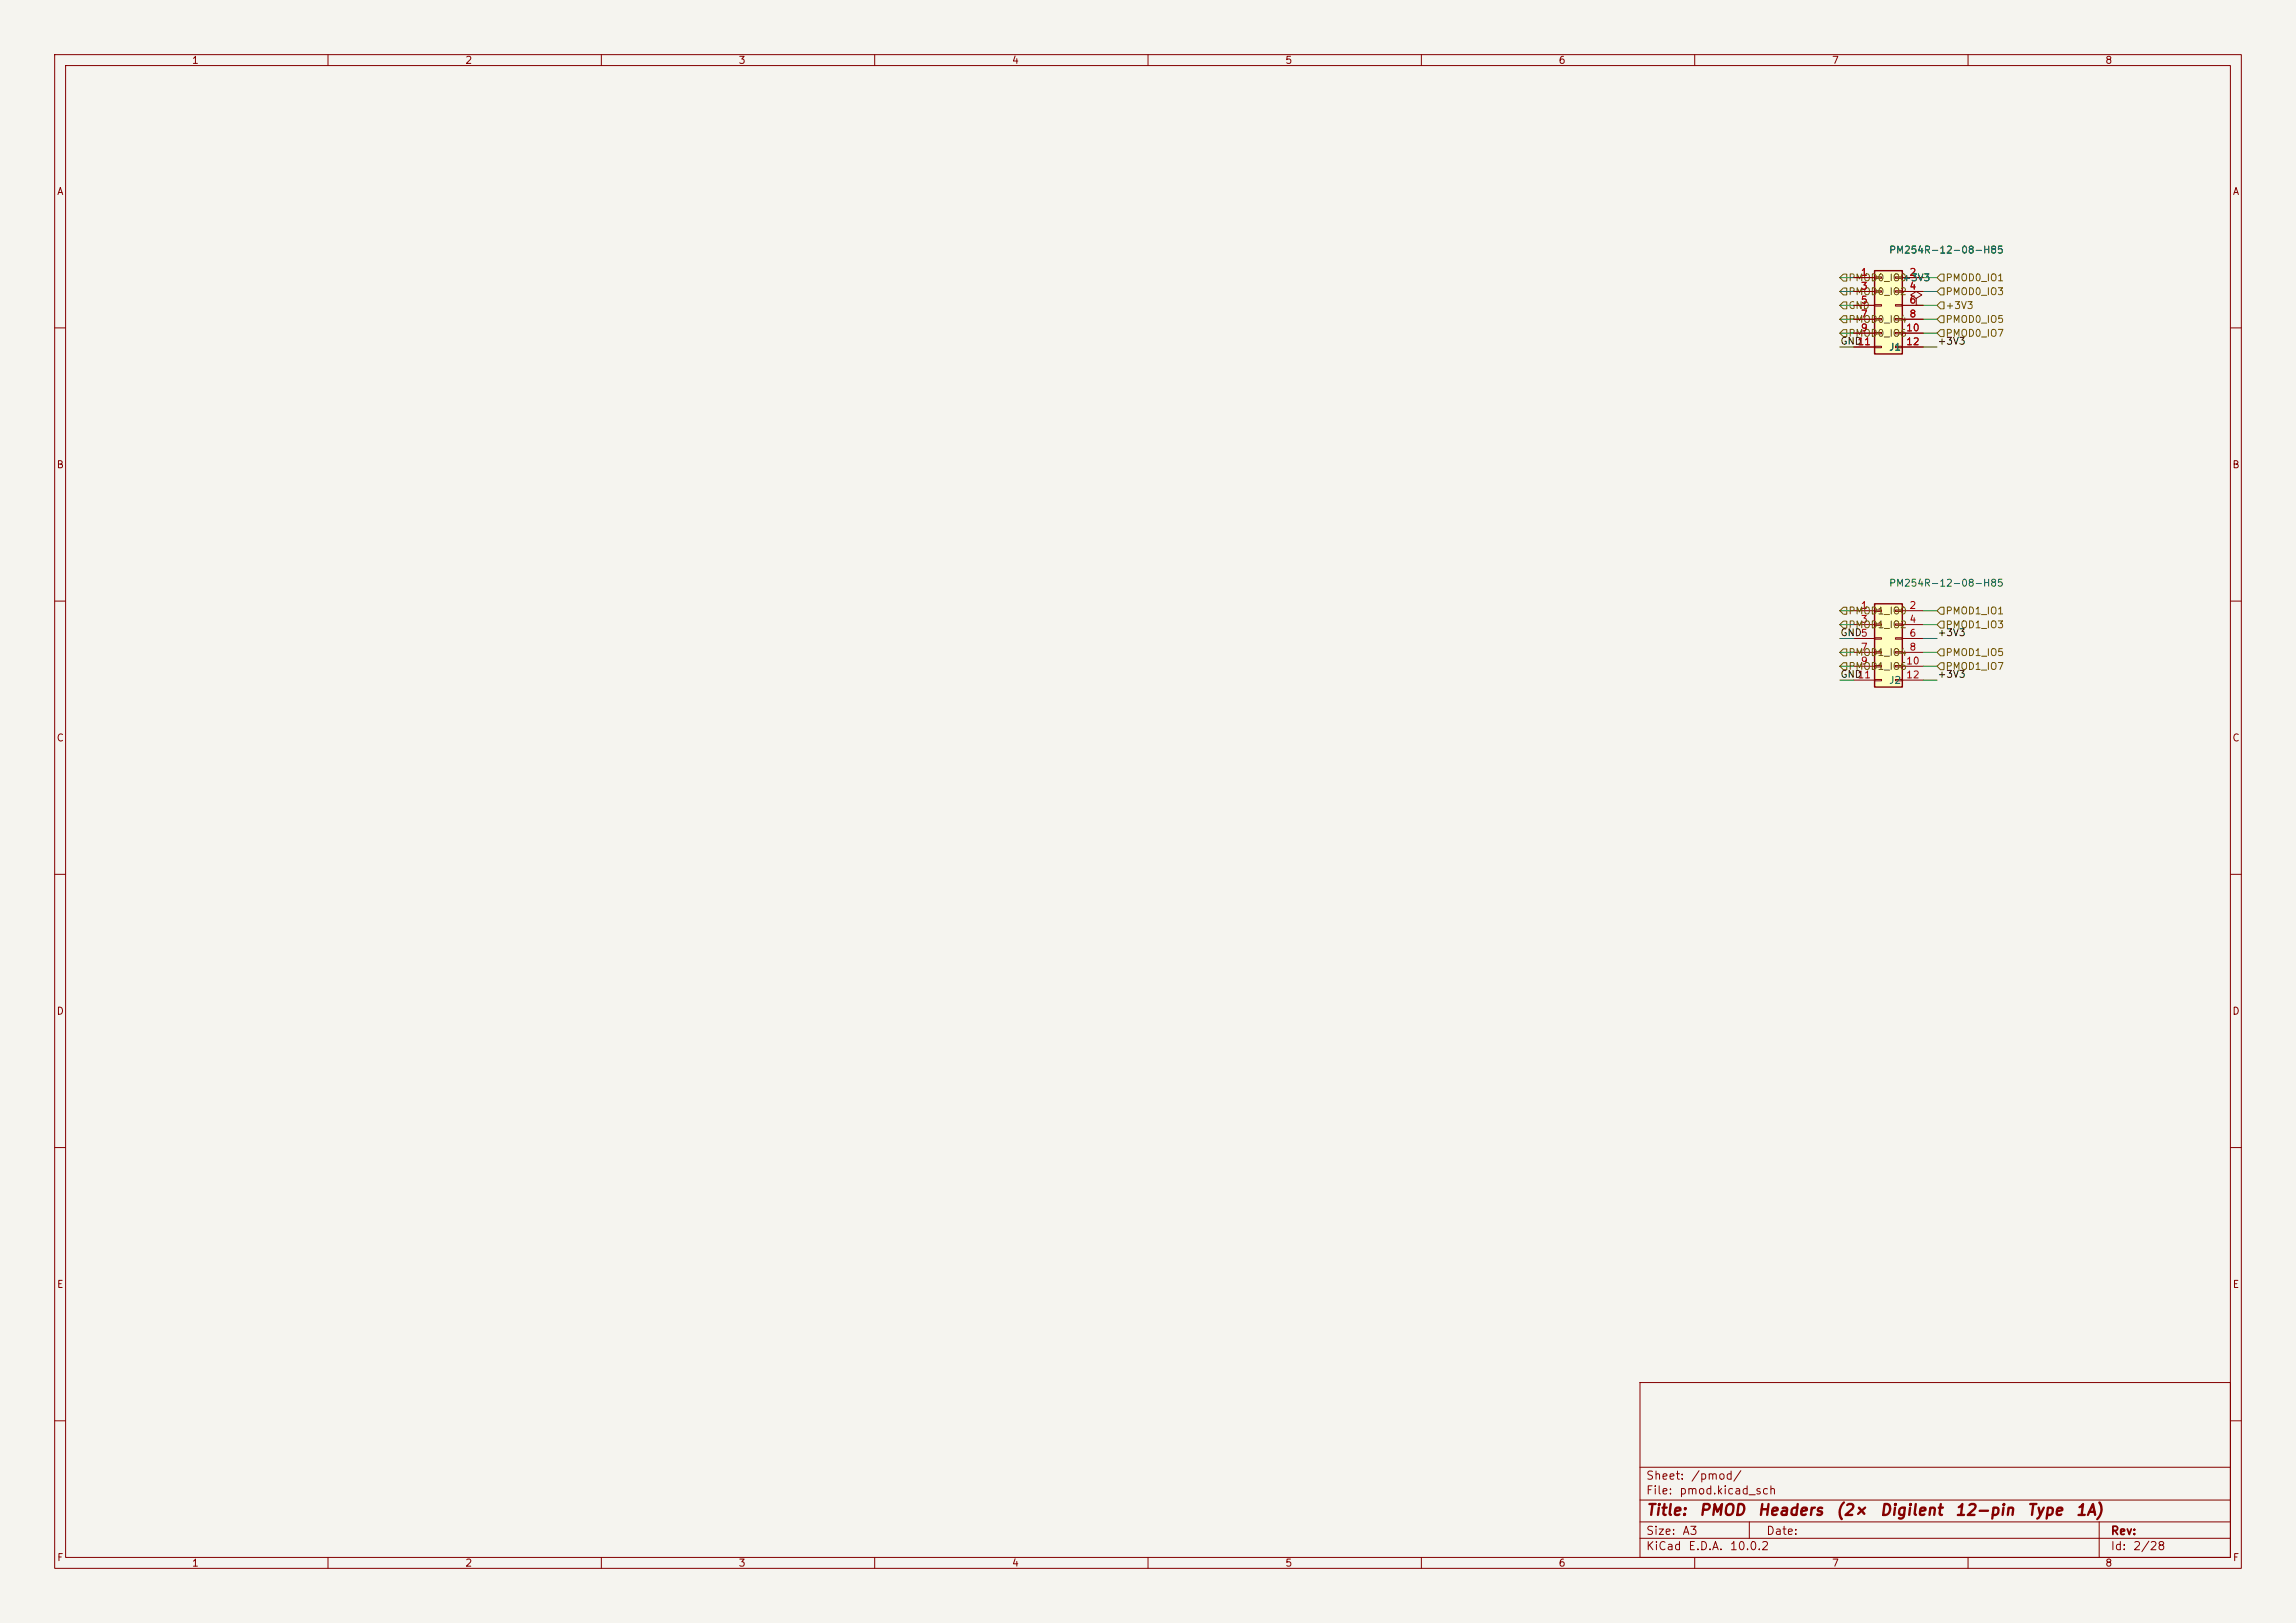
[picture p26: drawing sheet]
<svg xmlns="http://www.w3.org/2000/svg" width="420mm" height="297mm" viewBox="0 0 420 297" stroke-linecap="round" stroke-linejoin="round" font-family="sans-serif">
<defs><g id="words">
<g font-size="2" fill="#840000">
<text x="301" y="277.8">Title:</text>
<text x="310.7" y="277.8">PMOD</text>
<text x="321.4" y="277.8">Headers</text>
<text x="335.7" y="277.8">(2×</text>
<text x="343.7" y="277.8">Digilent</text>
<text x="357.5" y="277.8">12-pin</text>
<text x="370.7" y="277.8">Type</text>
<text x="379.6" y="277.8">1A)</text>
</g>
<g font-size="1.5" fill="#840000">
<text x="301" y="273.8">File:</text>
<text x="301" y="271.1">Sheet:</text>
<text x="307.1" y="273.8">pmod.kicad_sch</text>
<text x="309.2" y="271.1">/pmod/</text>
<text x="301" y="281.2">Size:</text>
<text x="307.6" y="281.2">A3</text>
<text x="323" y="281.2">Date:</text>
<text x="386" y="281.2">Rev:</text>
<text x="301" y="284">KiCad</text>
<text x="308.7" y="284">E.D.A.</text>
<text x="316.3" y="284">10.0.2</text>
<text x="386" y="284">Id:</text>
<text x="390.1" y="284">2/28</text>
</g>
<g font-size="1.3" fill="#840000">
<text x="35" y="12">1</text>
<text x="85" y="12">2</text>
<text x="135" y="12">3</text>
<text x="185" y="12">4</text>
<text x="235" y="12">5</text>
<text x="285" y="12">6</text>
<text x="335" y="12">7</text>
<text x="385" y="12">8</text>
<text x="10.3" y="36">A</text>
<text x="408.3" y="36">A</text>
<text x="10.3" y="86">B</text>
<text x="408.2" y="86">B</text>
<text x="10.3" y="136">C</text>
<text x="408.2" y="136">C</text>
<text x="10.3" y="186">D</text>
<text x="408.2" y="186">D</text>
<text x="10.3" y="236">E</text>
<text x="408.3" y="236">E</text>
<text x="10.3" y="286">F</text>
<text x="35" y="287">1</text>
<text x="85" y="287">2</text>
<text x="135" y="287">3</text>
<text x="185" y="287">4</text>
<text x="235" y="287">5</text>
<text x="285" y="287">6</text>
<text x="335" y="287">7</text>
<text x="385" y="287">8</text>
<text x="408.3" y="286">F</text>
</g>
<g font-size="1.3" fill="#006464">
<text x="345.4" y="46.7">PM254R-12-08-H85</text>
<text x="347.9" y="51.8">+3V3</text>
<text x="345.4" y="64.5">J1</text>
<text x="345.4" y="107.7">PM254R-12-08-H85</text>
<text x="345.4" y="125.4">J2</text>
</g>
<g font-size="1.3" fill="#725600">
<text x="338" y="51.8">PMOD0_IO0</text>
<text x="355.8" y="51.8">PMOD0_IO1</text>
<text x="338" y="56.9">GND</text>
<text x="338" y="59.4">PMOD0_IO4</text>
<text x="338" y="54.3">PMOD0_IO2</text>
<text x="355.8" y="59.4">PMOD0_IO5</text>
<text x="355.8" y="56.9">+3V3</text>
<text x="355.8" y="54.3">PMOD0_IO3</text>
<text x="338" y="61.9">PMOD0_IO6</text>
<text x="355.8" y="61.9">PMOD0_IO7</text>
<text x="338" y="112.7">PMOD1_IO0</text>
<text x="355.8" y="112.7">PMOD1_IO1</text>
<text x="338" y="115.3">PMOD1_IO2</text>
<text x="355.8" y="115.3">PMOD1_IO3</text>
<text x="338" y="122.9">PMOD1_IO6</text>
<text x="338" y="120.4">PMOD1_IO4</text>
<text x="355.8" y="120.4">PMOD1_IO5</text>
<text x="355.8" y="122.9">PMOD1_IO7</text>
</g>
<g font-size="1.3" fill="#a90000">
<text x="340.3" y="50.8">1</text>
<text x="340.3" y="53.3">3</text>
<text x="349.2" y="50.8">2</text>
<text x="349.2" y="53.3">4</text>
<text x="340.3" y="55.9">5</text>
<text x="340.3" y="58.4">7</text>
<text x="349.2" y="55.9">6</text>
<text x="349.2" y="58.4">8</text>
<text x="339.7" y="63.5">11</text>
<text x="340.3" y="60.9">9</text>
<text x="348.6" y="60.9">10</text>
<text x="348.6" y="63.5">12</text>
<text x="340.3" y="111.7">1</text>
<text x="349.2" y="111.7">2</text>
<text x="340.3" y="114.3">3</text>
<text x="340.3" y="119.4">7</text>
<text x="349.2" y="114.3">4</text>
<text x="349.2" y="116.8">6</text>
<text x="349.2" y="119.4">8</text>
<text x="339.7" y="124.4">11</text>
<text x="340.3" y="121.9">9</text>
<text x="348.6" y="121.9">10</text>
<text x="348.6" y="124.4">12</text>
</g>
<g font-size="1.3" fill="#0f0f0f">
<text x="336.5" y="63.4">GND</text>
<text x="354.3" y="63.4">+3V3</text>
<text x="336.5" y="116.7">GND5</text>
<text x="354.3" y="116.7">+3V3</text>
<text x="336.5" y="124.3">GND</text>
<text x="354.3" y="124.3">+3V3</text>
</g>
</g></defs>
<path d="M0 0h420v297h-420z" fill="#f5f4ef" stroke="#f5f4ef" stroke-width=".18"/>
<g fill="none" stroke="#840000" stroke-width=".18">
<path d="M10 10h400v277h-400zM12 12h396v273h-396zM60 10v2M110 10v2M160 10v2M210 10v2M260 10v2M310 10v2M360 10v2M350.5 54.6l1-.6-1-.7-1 .7 1 .6v1.3M350.5 55.9h.1M10 60h2"/>
<path d="M408 60h2M10 110h2M408 110h2M10 160h2M408 160h2M10 210h2M408 210h2M300 253h108v32h-108zM10 260h2M300 278.5h108M300 274.5h108M300 268.5h108"/>
<path d="M320 278.5v3M384 278.5v6.5M408 260h2M60 285v2M110 285v2M160 285v2M210 285v2M260 285v2M300 281.5h108M310 285v2M360 285v2"/>
</g>
<path d="M342.9 49.5h5.1v15.3h-5.1z" fill="#ffffc2"/>
<path d="M342.9 49.5h5.1v15.3h-5.1z" fill="none" stroke="#840000" stroke-width=".25"/>
<g fill="none" stroke="#840000" stroke-width=".18">
<path d="M339.1 50.8h3.8M339.1 53.3h3.8M339.1 55.9h3.8M339.1 58.4h3.8M342.9 50.7h1.3v.2h-1.3zM342.9 53.2h1.3v.3h-1.3zM342.9 55.8h1.3v.2h-1.3zM342.9 58.3h1.3v.2h-1.3zM346.7 50.7h1.3v.2h-1.3zM346.7 53.2h1.3v.3h-1.3zM346.7 55.8h1.3v.2h-1.3zM346.7 58.3h1.3v.2h-1.3z"/>
<path d="M348 50.8h3.8M348 53.3h3.8M348 55.9h3.8M348 58.4h3.8M339.1 61h3.8M339.1 63.5h3.8M342.9 60.8h1.3v.3h-1.3zM342.9 63.4h1.3v.2h-1.3zM346.7 60.8h1.3v.3h-1.3zM346.7 63.4h1.3v.2h-1.3zM348 61h3.8M348 63.5h3.8"/>
</g>
<path d="M342.9 110.5h5.1v15.2h-5.1z" fill="#ffffc2"/>
<path d="M342.9 110.5h5.1v15.2h-5.1z" fill="none" stroke="#840000" stroke-width=".25"/>
<g fill="none" stroke="#840000" stroke-width=".18">
<path d="M339.1 50.8h3.8M339.1 53.3h3.8M339.1 55.9h3.8M339.1 58.4h3.8M348 50.8h3.8M348 53.3h3.8M348 55.9h3.8M348 58.4h3.8M350.5 55.9h.1M339.1 61h3.8M339.1 63.5h3.8M348 61h3.8"/>
<path d="M348 63.5h3.8M339.1 111.8h3.8M339.1 114.3h3.8M339.1 116.8h3.8M339.1 119.4h3.8M342.9 111.6h1.3v.3h-1.3zM342.9 114.2h1.3v.2h-1.3zM342.9 116.7h1.3v.3h-1.3zM342.9 119.3h1.3v.2h-1.3zM346.7 111.6h1.3v.3h-1.3zM346.7 114.2h1.3v.2h-1.3zM346.7 116.7h1.3v.3h-1.3z"/>
<path d="M346.7 119.3h1.3v.2h-1.3zM348 111.8h3.8M348 114.3h3.8M348 116.8h3.8M348 119.4h3.8M339.1 121.9h3.8M339.1 124.5h3.8M342.9 121.8h1.3v.2h-1.3zM342.9 124.3h1.3v.3h-1.3zM346.7 121.8h1.3v.2h-1.3zM346.7 124.3h1.3v.3h-1.3zM348 121.9h3.8"/>
<path d="M348 124.5h3.8"/>
</g>
<g fill="none" stroke="#725600" stroke-width=".18">
<path d="M337.2 55.2h.6v1.3h-.6l-.7-.6zM337.2 50.2h.6v1.2h-.6l-.7-.6zM337.2 57.8h.6v1.3h-.6l-.7-.7zM337.2 52.7h.6v1.3h-.6l-.7-.7zM355 57.8h.6v1.3h-.6l-.7-.7zM355 55.2h.6v1.3h-.6l-.7-.6zM355 50.2h.6v1.2h-.6l-.7-.6zM355 52.7h.6v1.3h-.6l-.7-.7zM337.2 60.3h.6v1.3h-.6l-.7-.6zM355 60.3h.6v1.3h-.6l-.7-.6zM337.2 118.7h.6v1.3h-.6l-.7-.6zM337.2 113.7h.6v1.2h-.6l-.7-.6z"/>
<path d="M337.2 111.1h.6v1.3h-.6l-.7-.6zM355 118.7h.6v1.3h-.6l-.7-.6zM355 113.7h.6v1.2h-.6l-.7-.6zM355 111.1h.6v1.3h-.6l-.7-.6zM337.2 121.3h.6v1.3h-.6l-.7-.7zM355 121.3h.6v1.3h-.6l-.7-.7z"/>
</g>
<g fill="none" stroke="#009600" stroke-width=".18">
<path d="M336.5 58.4h2.6M336.5 55.9h2.6M336.5 50.8h2.6M336.5 53.3h2.6M350.5 55.9h3.8M351.8 58.4h2.5M351.8 50.8h2.5M351.8 53.3h2.5M336.5 61h2.6M336.5 63.5h2.6M351.8 61h2.5M351.8 63.5h2.5"/>
<path d="M336.5 116.8h2.6M336.5 119.4h2.6M336.5 111.8h2.6M336.5 114.3h2.6M351.8 116.8h2.5M351.8 119.4h2.5M351.8 111.8h2.5M351.8 114.3h2.5M336.5 124.5h2.6M336.5 121.9h2.6M351.8 124.5h2.5M351.8 121.9h2.5"/>
</g>
<use href="#words"/>
</svg>
